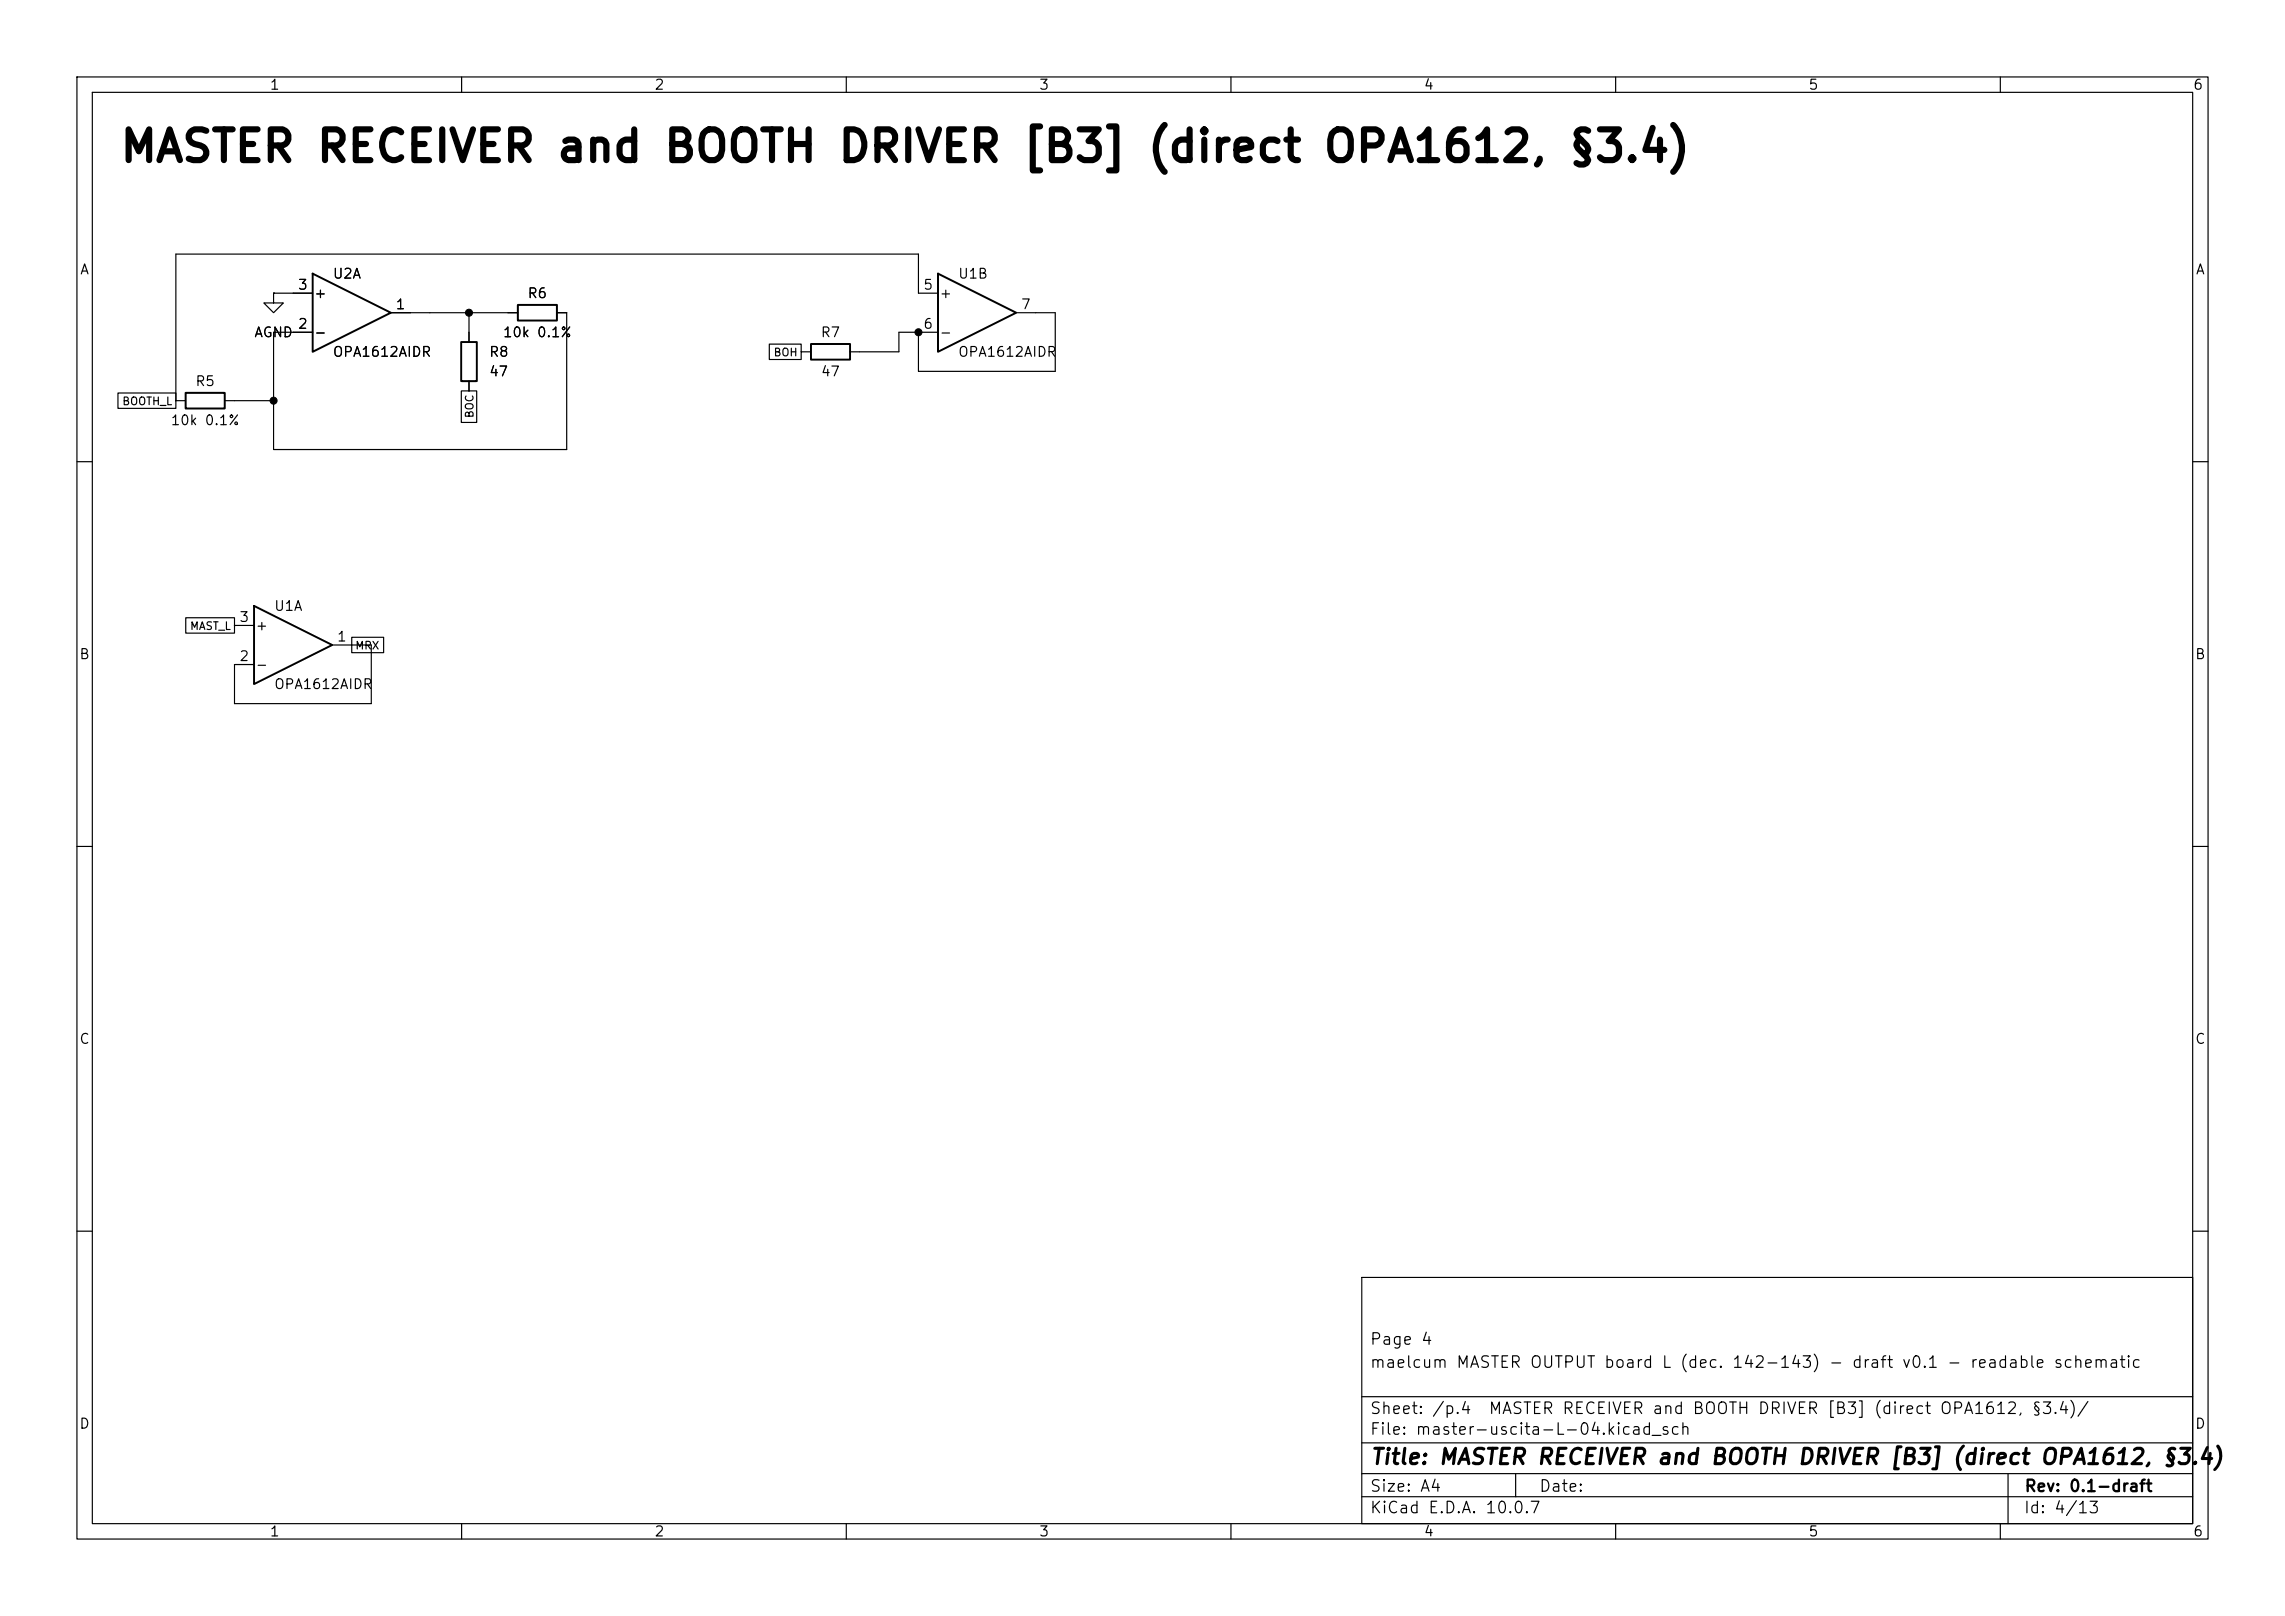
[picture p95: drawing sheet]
<svg xmlns="http://www.w3.org/2000/svg" width="297mm" height="210mm" viewBox="0 0 297 210" stroke-linecap="round" stroke-linejoin="round" font-family="sans-serif">
<defs><g id="words">
<text font-size="4" x="15.4" y="22">MASTER RECEIVER and BOOTH DRIVER [B3] (direct OPA1612, §3.4)</text>
<text font-size="2" x="178" y="190.8">Title: MASTER RECEIVER and BOOTH DRIVER [B3] (direct OPA1612, §3.4)</text>
<g font-size="1.5">
<text x="178" y="178.1">maelcum MASTER OUTPUT board L (dec. 142-143) - draft v0.1 - readable schematic</text>
<text x="178" y="175.1">Page 4</text>
<text x="178" y="184.1">Sheet: /p.4</text>
<text x="193.4" y="184.1">MASTER RECEIVER and BOOTH DRIVER [B3] (direct OPA1612, §3.4)/</text>
<text x="178" y="186.8">File: master-uscita-L-04.kicad_sch</text>
<text x="178" y="197">KiCad E.D.A. 10.0.7</text>
<text x="178" y="194.2">Size: A4</text>
<text x="200" y="194.2">Date:</text>
<text x="263" y="197">Id: 4/13</text>
<text x="263" y="194.2">Rev: 0.1-draft</text>
</g>
<g font-size="1.3">
<text x="35" y="12">1</text>
<text x="85" y="12">2</text>
<text x="135" y="12">3</text>
<text x="185" y="12">4</text>
<text x="235" y="12">5</text>
<text x="285" y="12">6</text>
<text x="10.3" y="36">A</text>
<text x="285.3" y="36">A</text>
<text x="38.6" y="38">3</text>
<text x="40.7" y="39.1">+</text>
<text x="43.2" y="36.5">U2A</text>
<text x="51.3" y="40.5">1</text>
<text x="68.5" y="39.1">R6</text>
<text x="119.9" y="38">5</text>
<text x="122" y="39.1">+</text>
<text x="124.4" y="36.5">U1B</text>
<text x="132.6" y="40.5">7</text>
<text x="33" y="44.1">AGND</text>
<text x="38.6" y="43">2</text>
<text x="40.7" y="44.1">-</text>
<text x="43.2" y="46.7">OPA1612AIDR</text>
<text x="63.5" y="46.7">R8</text>
<text x="65.3" y="44.1">10k 0.1%</text>
<text x="106.6" y="44.1">R7</text>
<text x="119.9" y="43">6</text>
<text x="122" y="44.1">-</text>
<text x="124.4" y="46.7">OPA1612AIDR</text>
<text x="25.3" y="50.5">R5</text>
<text x="63.5" y="49.2">47</text>
<text x="106.6" y="49.2">47</text>
<text x="22.1" y="55.6">10k 0.1%</text>
<text x="31" y="81.1">3</text>
<text x="33.1" y="82.2">+</text>
<text x="35.5" y="79.7">U1A</text>
<text x="43.7" y="83.7">1</text>
<text x="10.2" y="86">B</text>
<text x="31" y="86.2">2</text>
<text x="33.1" y="87.3">-</text>
<text x="35.5" y="89.9">OPA1612AIDR</text>
<text x="285.2" y="86">B</text>
<text x="10.2" y="136">C</text>
<text x="285.2" y="136">C</text>
<text x="10.2" y="186">D</text>
<text x="285.2" y="186">D</text>
<text x="35" y="200">1</text>
<text x="85" y="200">2</text>
<text x="135" y="200">3</text>
<text x="185" y="200">4</text>
<text x="235" y="200">5</text>
<text x="285" y="200">6</text>
</g>
<g font-size="1">
<text x="100.5" y="46.5">BOH</text>
<text x="15.8" y="52.9">BOOTH_L</text>
<text x="61.8" y="54.4" transform="rotate(-90 61.8 54.4)">BOC</text>
<text x="24.6" y="82.1">MAST_L</text>
<text x="46.1" y="84.6">MRX</text>
</g>
</g></defs>
<g fill="none" stroke="#000" stroke-width=".15">
<path d="M10 10h277v190h-277zM12 12h273v186h-273zM60 10v2M110 10v2M160 10v2M210 10v2M260 10v2M35.6 38.1v1.3h1.2l-1.2 1.2-1.3-1.2h1.3M35.6 38.1h.1M35.6 38.1h5M121.9 38.1h-2.5v-5.1h-96.5v19.1M15.3 51.1h7.6v2h-7.6z"/>
<path d="M22.9 52.1h1.2M29.2 52.1h6.4M50.8 40.6h16.5M60 50.8h2v4.1h-2zM61 40.6v3.9M61 49.5v1.3M72.4 40.6h1.3v17.8h-38.1v-15.2h5M100 44.7h4.1v2h-4.1zM104.1 45.7h1.3M121.9 43.2h-5.1v2.5h-6.3M132.1 40.6h5.1v7.7h-17.8v-5.1M10 60h2"/>
<path d="M285 60h2M24.1 80.3h6.4v2h-6.4zM30.5 81.3h2.5M43.2 83.8h5.1v7.6h-17.8v-5h2.5M45.7 82.8h4.2v2h-4.2zM10 110h2M285 110h2M10 160h2M177 166h108v32h-108zM285 160h2M60 198v2M110 198v2"/>
<path d="M160 198v2M177 194.5h108M177 191.5h108M177 187.5h108M177 181.5h108M197 191.5v3M210 198v2M260 198v2M261 191.5v6.5"/>
</g>
<path d="M40.6 35.6l10.2 5-10.2 5.1zM67.3 39.6h5.1v2.1h-5.1zM121.9 35.6l10.2 5-10.2 5.1zM24.1 51.1h5.1v2h-5.1zM59.9 44.5h2.1v5h-2.1zM105.4 44.7h5.1v2h-5.1zM33 78.7l10.2 5.1-10.2 5.1z" fill="none" stroke="#000" stroke-width=".25"/>
<g fill="#000" stroke="#000" stroke-width=".13">
<circle cx="35.6" cy="52.1" r=".46"/>
<circle cx="61" cy="40.6" r=".46"/>
<circle cx="119.4" cy="43.2" r=".46"/>
</g>
<use href="#words"/>
</svg>
